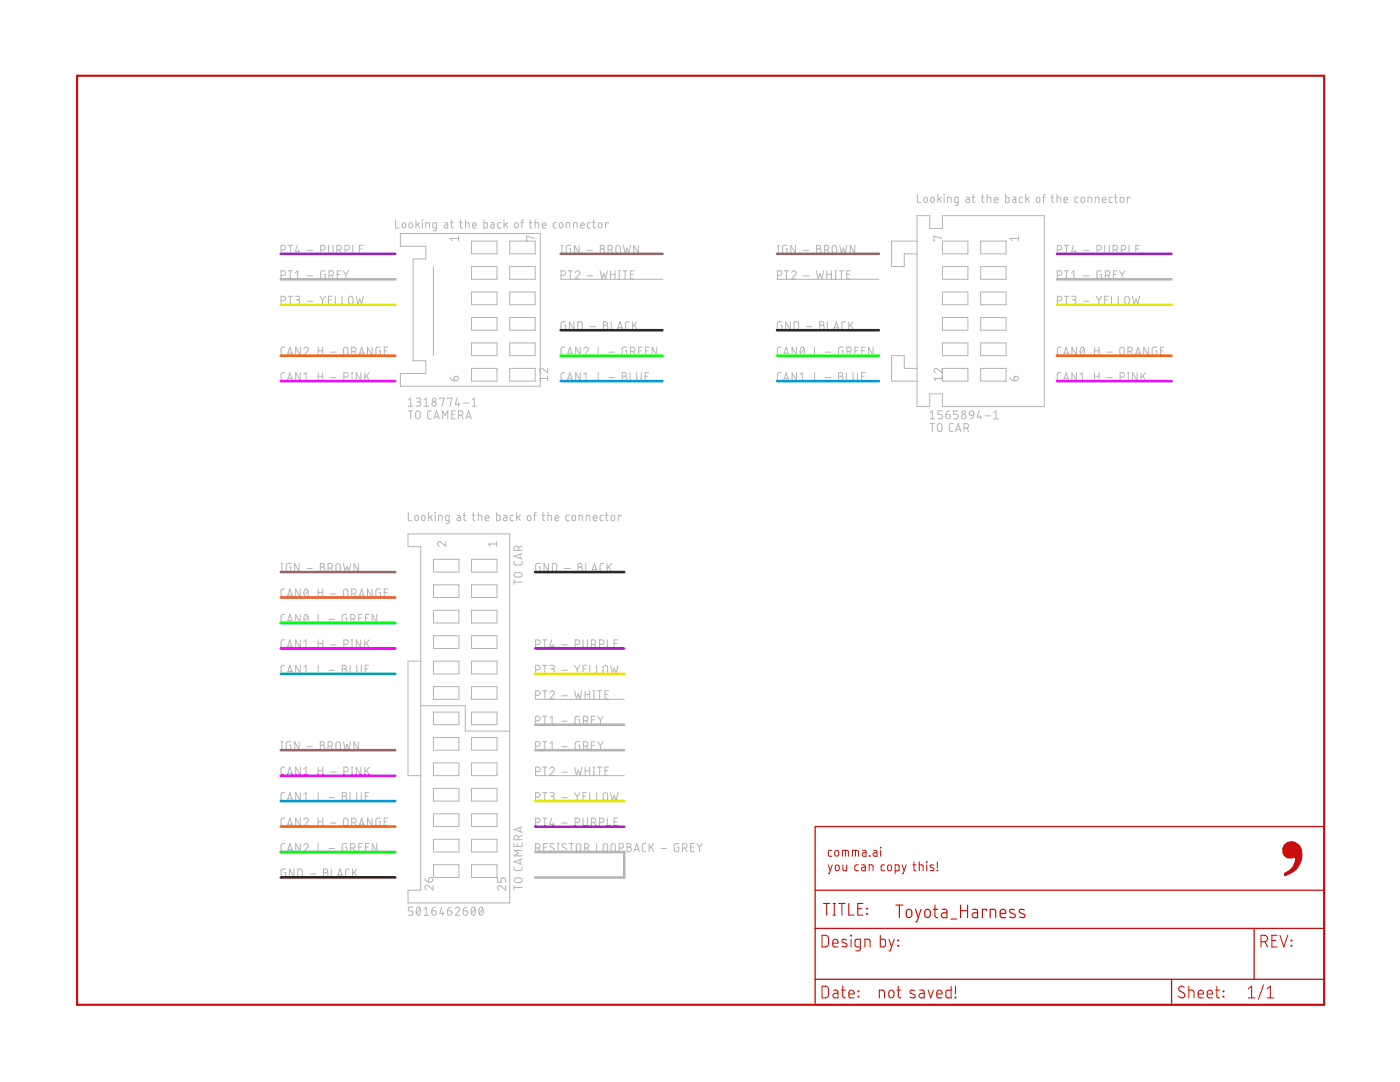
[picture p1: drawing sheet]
<svg xmlns="http://www.w3.org/2000/svg" width="279mm" height="216mm" viewBox="0 0 279 216" stroke-linecap="round" stroke-linejoin="round" font-family="sans-serif">
<g fill="none" stroke="#b4b4b4" stroke-width=".2">
<path d="M183.1 38.8v1.6h.7M184.5 39.5l.2-.2 .3 .2 .1 .6a.36 .36 0 0 1-.4 .3 .36 .36 0 0 1-.3-.3zM185.8 39.5l.3-.2 .2 .2 .1 .6a.36 .36 0 0 1-.3 .3 .36 .36 0 0 1-.4-.3zM187.2 38.8v1.6M187.5 39.7l.4 .7M187.9 39.3l-.7 .6M188.4 38.8l.1 .1zM188.4 39.3v1.1M192.8 39.3l.6 .1 .1 1-.7-.1v-.3l.1-.2h.6M194 39.3h.6M194.2 38.8v1.5l.4 .1M195.9 39.3h.5"/>
<path d="M196 38.8l.1 1.5 .3 .1M197 39.3l.7 .2v.9M197 38.8v1.6M198.4 39.9h.8a.38 .38 0 0 0-.3-.5 .38 .38 0 0 0-.5 .3l.1 .6 .7 .1M200.7 38.8v1.6h.6l.1-.9-.7-.2M202.1 39.3l.5 .1 .1 .2v.8h-.5l-.2-.2 .1-.3 .6-.1M204.1 39.3l-.5 .1-.2 .2 .1 .7 .6 .1M204.7 38.8v1.6M205 39.7l.4 .7M205.4 39.3l-.7 .6M206.9 39.5l.3-.2 .2 .2 .1 .6a.36 .36 0 0 1-.3 .3 .36 .36 0 0 1-.4-.3zM208.1 39.3h.5"/>
<path d="M208.6 38.8l-.3 .3v1.3M209.8 39.3h.5M210 38.8v1.5l.3 .1M210.9 39.3l.7 .2 .1 .9M210.9 38.8v1.6M212.3 39.9h.8a.38 .38 0 0 0-.3-.5 .38 .38 0 0 0-.5 .3l.1 .6 .7 .1M215.2 39.3l-.5 .1-.2 .2 .1 .7 .6 .1M215.8 39.5l.3-.2 .2 .2 .2 .6a.36 .36 0 0 1-.4 .3 .36 .36 0 0 1-.4-.3zM220 39.9h.7a.38 .38 0 0 0-.2-.5 .38 .38 0 0 0-.5 .3l.1 .6 .6 .1M222 39.3l-.5 .1-.1 .2v.7l.6 .1M222.4 39.3h.6M222.6 38.8v1.5l.4 .1"/>
<path d="M223.6 39.5l.3-.2 .3 .2 .1 .6a.36 .36 0 0 1-.4 .3 .36 .36 0 0 1-.4-.3zM225.5 39.5v-.2h-.5v1.1M56.1 49.9h.5a.46 .46 0 0 0 .4-.5 .46 .46 0 0 0-.4-.4h-.5v1.6M56.1 54.9h.5a.46 .46 0 0 0 .4-.4 .46 .46 0 0 0-.4-.5h-.5v1.7M57.5 49h.9M57.5 59.1h.9M57.5 54h.9M57.9 49v1.6M57.9 54v1.7M57.9 59.1v1.6M58.9 59.1h.6a.36 .36 0 0 1 .3 .4 .36 .36 0 0 1-.3 .3h-.4M58.9 54.4l.5-.4v1.7"/>
<path d="M58.9 55.7h.9M59.3 49l-.4 1.2h.9M59.4 59.8a.46 .46 0 0 1 .4 .5 .46 .46 0 0 1-.4 .4h-.5M59.6 49.9v.7M61.4 50h1M61.4 55h1M63.9 59.1l.5 .8M64 49.9h.5a.46 .46 0 0 0 .4-.5 .46 .46 0 0 0-.4-.4h-.5v1.6M64.4 59.9v.8M64.9 54l-.7 .1-.2 .2 .1 1.3 .8 .1v-.9h-.3M64.9 59.1l-.5 .8M65.6 49v1.1a.46 .46 0 0 0 .4 .5 .46 .46 0 0 0 .5-.5v-1.1"/>
<path d="M65.6 59.8h.5M65.7 54.9h.4a.46 .46 0 0 0 .5-.4 .46 .46 0 0 0-.5-.5h-.4v1.7M66.2 54.9l.4 .8M66.3 59.1h-.7v1.6h.7M66.9 59.1v1.6h.7M67.2 49.9h.5a.46 .46 0 0 0 .4-.5 .46 .46 0 0 0-.4-.4h-.5v1.6M67.3 54.8h.5M67.8 49.9l.3 .7M68 54h-.7v1.7h.7M68.3 59.1v1.6h.7M68.5 54l.5 .8M68.9 49.9h.4a.46 .46 0 0 0 .5-.5 .46 .46 0 0 0-.5-.4h-.4v1.6"/>
<path d="M69 54.8v.9M69.6 54l-.6 .8M69.7 59.2l.3-.1 .3 .1 .2 1.1a.44 .44 0 0 1-.5 .4 .44 .44 0 0 1-.4-.4zM70.4 49v1.6h.7M71.1 59.1l.3 1.6 .4-1.1 .4 1.1 .3-1.6M71.8 49.7h.5M72.5 49h-.7v1.6h.7M79 43.9v1.6h.7M79.9 46.6h27.9v30.5h-27.9v-2.6h5.1v-2.5h-2.6v-20.3h2.6v-2.6h-5.1zM80.3 44.5l.3-.1 .3 .1 .1 .6a.36 .36 0 0 1-.4 .4 .36 .36 0 0 1-.4-.4zM81.7 44.5l.3-.1 .2 .1 .1 .6a.36 .36 0 0 1-.3 .4 .36 .36 0 0 1-.4-.4zM83 43.9v1.6"/>
<path d="M83.3 44.7l.4 .8M83.7 44.4l-.7 .6M84.3 43.9v.1zM84.3 44.4v1.1M85 45.5v-1.1l.7 .2v.9M86.5 53.2v17.8M87.1 45.5h-.5l-.2-.2 .1-.8 .6-.1v1.5l-.6 .1M88.7 44.4h.5l.1 .3v.8h-.5l-.2-.2 .1-.3 .6-.1M89.9 44.4h.5M90.1 43.9v1.4l.3 .2M91.5 47.1v.9M91.5 47.6h-1.6l.3 .4"/>
<path d="M91.7 44.4h.6M91.9 43.9v1.4l.4 .2M92.9 44.4l.7 .2v.9M92.9 43.9v1.6M94.1 48.1h5.1v2.6h-5.1zM94.1 53.2h5.1v2.5h-5.1zM94.1 58.3h5.1v2.5h-5.1zM94.3 45h.7a.38 .38 0 0 0-.2-.6 .38 .38 0 0 0-.5 .4l.1 .6 .6 .1M96.6 43.9v1.6h.5l.2-.3v-.6l-.7-.2M98 44.4h.4l.2 .3v.8h-.5l-.2-.2 .1-.3 .6-.1M99.9 44.4h-.4l-.2 .3 .1 .7 .5 .1M100.6 43.9v1.6"/>
<path d="M100.9 44.7l.4 .8M101.3 44.4l-.7 .6M101.7 48.1h5.1v2.6h-5.1zM101.7 53.2h5.1v2.5h-5.1zM101.7 58.3h5.1v2.5h-5.1zM102.8 44.5l.3-.1 .2 .1 .1 .6a.36 .36 0 0 1-.3 .4 .36 .36 0 0 1-.4-.4zM103.9 44.4h.6M104.5 43.9h-.2l-.2 .3v1.3M105.6 44.4h.6M105.8 43.9v1.4l.4 .2M106.7 47.6l-1.6-.5v.9h.2M106.8 44.4l.7 .2v.9"/>
<path d="M106.8 43.9v1.6M108.2 45h.7a.38 .38 0 0 0-.2-.6 .38 .38 0 0 0-.5 .4l.1 .6 .6 .1M111 44.4h-.4l-.2 .3 .1 .7 .5 .1M111.7 44.5l.3-.1 .2 .1 .1 .6a.36 .36 0 0 1-.3 .4 .36 .36 0 0 1-.4-.4zM111.9 55.7h20.3M112 54.9h.4a.46 .46 0 0 0 .5-.4 .46 .46 0 0 0-.5-.5h-.4v1.7M112 49h.3M112 50.6h.3M112.2 49v1.6M113 45.5v-1.1l.7 .2v.9M113.3 54h1M113.8 54v1.7"/>
<path d="M113.9 49h-.7l-.2 .2v1l.2 .3 .7 .1v-.9h-.3M114.5 45.5v-1.1l.6 .2 .1 .9M114.8 54.4a.45 .45 0 0 1 .6-.4 .45 .45 0 0 1 .2 .8l-.8 .9h.9M115.6 49v1.6l-.9-1.6v1.6M115.9 45h.7a.38 .38 0 0 0-.3-.6 .38 .38 0 0 0-.4 .4l.1 .6 .6 .1M117.1 50h1.1M117.2 55h1.1M117.9 44.4l-.7 .2v.7l.2 .2h.5M118.3 44.4h.6M118.5 43.9v1.4l.4 .2M119.5 44.5l.3-.1 .2 .1 .1 .6a.36 .36 0 0 1-.3 .4 .36 .36 0 0 1-.4-.4zM119.8 54l.3 1.7 .4-1.1 .3 1.1 .4-1.7"/>
<path d="M119.8 49h.4a.36 .36 0 0 1 .4 .3 .36 .36 0 0 1-.4 .4 .46 .46 0 0 1 .5 .4 .46 .46 0 0 1-.5 .5h-.4zM119.8 49.7h.4M121.3 49.9h.5a.46 .46 0 0 0 .5-.5 .46 .46 0 0 0-.5-.4h-.5v1.6M121.4 44.6v-.2h-.6v1.1M121.9 54.8h.8M121.9 54v1.7M121.9 49.9l.4 .7M122.7 54v1.7M123 49.1l.4-.1 .3 .1 .1 1a.46 .46 0 0 1-.5 .5 .46 .46 0 0 1-.4-.5v-.7zM123.4 54h.4M123.4 55.7h.4M123.6 54v1.7"/>
<path d="M124.3 54h.9M124.4 49l.4 1.6 .3-1.1 .4 1.1 .3-1.6M124.8 54v1.7M125.8 54.8h.5M126.5 54h-.7v1.7h.7M127.4 49v1.6l-.9-1.6v1.6M155.1 55.7h20.3M155.2 54.9h.4a.46 .46 0 0 0 .4-.4 .46 .46 0 0 0-.4-.5h-.4v1.7M155.2 49h.3M155.2 50.6h.3M155.3 49v1.6M156.5 54h.9"/>
<path d="M157 54v1.7M157.1 49h-.7l-.2 .2 .1 1.3 .8 .1v-.9h-.3M158 54.4a.44 .44 0 0 1 .6-.4 .44 .44 0 0 1 .1 .8l-.7 .9h.9M158.7 49v1.6l-.9-1.6v1.6M160.3 50h1.1M160.4 55h1.1M162.9 54l.4 1.7 .4-1.1 .3 1.1 .4-1.7M163 49h.4a.36 .36 0 0 1 .4 .3 .36 .36 0 0 1-.4 .4 .46 .46 0 0 1 .5 .4 .46 .46 0 0 1-.5 .5h-.4zM163 49.7h.4M164.5 49.9h.5a.46 .46 0 0 0 .4-.5 .46 .46 0 0 0-.4-.4h-.5v1.6M165 54.8h.9M165 54v1.7"/>
<path d="M165.1 49.9l.3 .7M165.9 54v1.7M166.2 49.1l.3-.1 .3 .1a1.33 1.33 0 0 1 .1 1.2l-.4 .3-.4-.3v-.9zM166.6 54h.4M166.6 55.7h.4M166.8 54v1.7M167.5 54h.9M167.6 49l.3 1.6 .4-1.1 .4 1.1 .3-1.6M167.9 54v1.7M169 54.8h.5M169.7 54h-.7v1.7h.7M170.6 49v1.6l-.9-1.6v1.6"/>
<path d="M183 48.1h-5.1v5.1h2.6v-2.5h2.5M183 43h2.5v2.6h2.6v-2.6h20.3v38.1h-20.3v-2.5h-2.6v2.5h-2.5zM188 47.6l-1.6-.5v.9h.2M188.1 48.1h5.1v2.6h-5.1zM188.1 53.2h5.1v2.5h-5.1zM188.1 58.3h5.1v2.5h-5.1zM189.1 40.4v-1.1l.7 .2v.9M191.2 40.4h-.5l-.2-.1 .1-.9 .6-.1v1.5l-.6 .2M195.7 48.1h5.1v2.6h-5.1zM195.7 53.2h5.1v2.5h-5.1zM195.7 58.3h5.1v2.5h-5.1zM203.2 47.6h-1.6l.4 .4"/>
<path d="M203.2 47.1v.9M211 49.9h.5a.46 .46 0 0 0 .4-.5 .46 .46 0 0 0-.4-.4h-.5v1.6M211 54.9h.5a.46 .46 0 0 0 .4-.4 .46 .46 0 0 0-.4-.5h-.5v1.7M212.4 49h.9M212.4 59.1h.9M212.4 54h.9M212.9 49v1.6M212.9 54v1.7M212.9 59.1v1.6M213.9 59.1h.5a.36 .36 0 0 1 .4 .4 .36 .36 0 0 1-.4 .3h-.4M213.9 55.7h.9M213.9 54.4l.4-.4v1.7"/>
<path d="M214.2 49l-.3 1.2h.9M214.3 59.8a.46 .46 0 0 1 .5 .5 .46 .46 0 0 1-.5 .4h-.4M214.5 49.9v.7M216.3 50h1.1M216.3 55h1.1M217.1 40.4v-1.1l.7 .2 .1 .9M218.6 40.4v-1.1l.7 .2v.9M218.8 59.1l.5 .8M218.9 49.9h.5a.46 .46 0 0 0 .4-.5 .46 .46 0 0 0-.4-.4h-.5v1.6M219.3 59.9v.8M219.8 54l-.7 .1-.2 .2 .1 1.3 .8 .1v-.9h-.3M219.9 59.1l-.6 .8"/>
<path d="M220.5 49v1.1a.46 .46 0 0 0 .4 .5 .46 .46 0 0 0 .5-.5v-1.1M220.5 59.8h.5M220.6 54.9h.4a.46 .46 0 0 0 .5-.4 .46 .46 0 0 0-.5-.5h-.4v1.7M221.1 54.9l.4 .8M221.2 59.1h-.7v1.6h.7M221.8 59.1v1.6h.8M222.1 49.9h.5a.46 .46 0 0 0 .5-.5 .46 .46 0 0 0-.5-.4h-.5v1.6M222.2 54.8h.5M222.7 49.9l.4 .7M222.9 54h-.7v1.7h.7M223.2 59.1v1.6h.7M223.4 54l.5 .8"/>
<path d="M223.8 49.9h.4a.46 .46 0 0 0 .5-.5 .46 .46 0 0 0-.5-.4h-.4v1.6M223.9 54.8v.9M224.5 54l-.6 .8M224.6 59.2l.3-.1 .4 .1 .1 1.1a.44 .44 0 0 1-.5 .4 .44 .44 0 0 1-.4-.4zM225.3 49v1.6h.7M226 59.1l.4 1.6 .3-1.1 .4 1.1 .3-1.6M226.7 49.7h.5M227.4 49h-.7v1.6h.7M56.1 60h.5a.44 .44 0 0 0 .4-.4 .44 .44 0 0 0-.4-.5h-.5v1.6M56.8 69.3h-.5l-.2 .3 .1 1.2 .6 .1M56.8 74.4h-.5l-.2 .3v1.1l.2 .1 .5 .1M57.3 70.9l.5-1.6 .6 1.6"/>
<path d="M57.3 76l.5-1.6 .6 1.6M57.4 70.5h.9M57.4 75.6h.9M59.9 69.3v1.6l-.9-1.6v1.6M59.9 74.4v1.6l-.9-1.6v1.6M60.6 69.6a.44 .44 0 0 1 .7-.3 .44 .44 0 0 1 .1 .7l-.8 .9h.9M60.6 76h.9M60.6 74.7l.5-.3v1.6M61.4 60.1h1M62.1 71.1h.8M62.1 76.2h.8M63.5 69.3v1.6"/>
<path d="M63.5 74.4v1.6M63.5 70h.9M63.5 75.1h.9M64.4 69.3v1.6M64.4 74.4v1.6M66 70.3h1.1M66 75.4h1.1M68.6 75.2h.5a.44 .44 0 0 0 .4-.4 .44 .44 0 0 0-.4-.4h-.5v1.6M68.7 69.4l.3-.1 .3 .1 .1 1a.44 .44 0 0 1-.4 .5 .44 .44 0 0 1-.4-.5zM70.1 76h.3M70.1 74.4h.3M70.2 70.2h.4a.44 .44 0 0 0 .5-.5 .44 .44 0 0 0-.5-.4h-.4v1.6"/>
<path d="M70.3 74.4v1.6M70.7 70.2l.4 .7M71.6 70.9l.6-1.6 .5 1.6M71.8 70.5h.8M72 74.4v1.6l-.9-1.6v1.6M72.8 74.4v1.6M73.2 75l.5 1M73.7 74.4l-.9 1M74.3 69.3v1.6l-1-1.6v1.6M75.9 69.3h-.7l-.2 .2 .1 1.3 .8 .1v-.9h-.3M76.7 70h.5M77.4 69.3h-.7v1.6h.7"/>
<path d="M81.5 79.8l.5-.4v1.6M83.1 79.4h.5a.36 .36 0 0 1 .4 .4 .36 .36 0 0 1-.4 .4h-.4M84.6 79.8l.5-.4v1.6M87.8 79.6v-.2h.8l-.4 1.6M89.3 79.6v-.2h.9l-.4 1.6M89.9 75.2l.3 .6 .4 .2M90.7 75.2a.46 .46 0 0 1 .7 .1 .46 .46 0 0 1-.3 .7h-.5zM91.2 79.4l-.3 1.3h.9M94.1 63.4h5.1v2.5h-5.1zM94.1 68.4h5.1v2.6h-5.1zM94.1 73.5h5.1v2.6h-5.1zM94.2 79.8l.5-.4v1.6"/>
<path d="M101.7 63.4h5.1v2.5h-5.1zM101.7 68.4h5.1v2.6h-5.1zM101.7 73.5h5.1v2.6h-5.1zM109.3 73.5v.9l-.9-.8a.45 .45 0 0 0-.7 .2 .45 .45 0 0 0 .3 .6M109.3 75.5h-1.6l.3 .5M109.3 75.1v.9M112.7 69.3h-.5l-.2 .3v1.1l.2 .2h.5M112.7 74.4h-.5l-.2 .3v1.1l.2 .1 .5 .1M112.9 64.2h-.7l-.2 .2 .1 1.3 .8 .1v-.9h-.3M113.2 70.9l.5-1.6 .6 1.6M113.2 76l.5-1.6 .6 1.6M113.3 70.5h.8"/>
<path d="M113.3 75.6h.8M114.5 64.2v1.6l-.9-1.6v1.6M115.3 64.2h.6l.3 .3v1l-.3 .3h-.6zM115.8 69.3v1.6l-.9-1.6v1.6M115.8 74.4v1.6l-.9-1.6v1.6M116.5 69.6a.45 .45 0 0 1 .6-.3 .45 .45 0 0 1 .2 .7l-.8 .9h.9M116.5 76h.9M116.5 74.7l.5-.3v1.6M117.8 65.2h1.1M118 71.1h.7M118 76.2h.7M119.4 69.3v1.6h.7"/>
<path d="M119.4 74.4v1.6h.7M120.4 64.2h.5a.36 .36 0 0 1 .3 .4 .36 .36 0 0 1-.3 .3 .46 .46 0 0 1 .4 .5 .46 .46 0 0 1-.4 .4h-.5zM120.4 64.9h.5M121.5 70.3h1.1M121.5 75.4h1.1M122 64.2v1.6h.7M123.2 65.8l.5-1.6 .6 1.6M123.3 65.4h.8M124.2 74.4h.4a.36 .36 0 0 1 .4 .3 .36 .36 0 0 1-.4 .4 .44 .44 0 0 1 .5 .4 .44 .44 0 0 1-.5 .5h-.4zM124.2 75.1h.4M125.1 69.3h-.7l-.2 .2 .1 1.3 .8 .1v-.9h-.3M125.6 64.2h-.5l-.3 .4 .1 1 .2 .2h.5"/>
<path d="M125.7 74.4v1.6h.7M125.8 70.2h.5a.44 .44 0 0 0 .4-.5 .44 .44 0 0 0-.4-.4h-.5v1.6M126.2 64.2v1.6M126.4 70.2l.3 .7M126.6 64.8l.5 1M127.1 74.4v1.1a.46 .46 0 0 0 .4 .5 .46 .46 0 0 0 .5-.5v-1.1M127.1 64.2l-.9 1M127.4 70h.6M128.2 69.3h-.8v1.6h.8M128.8 75.1h.5M128.8 70h.5M129.5 74.4h-.7v1.6h.7"/>
<path d="M129.5 69.3h-.7v1.6h.7M131.1 69.3v1.6l-.9-1.6v1.6M155.9 69.3h-.5l-.2 .3v1.1l.2 .2h.5M155.9 74.4h-.5l-.2 .3v1.1l.2 .1 .5 .1M156 64.2h-.6l-.2 .2v1l.2 .4h.6v-.9h-.2M156.4 70.9l.5-1.6 .5 1.6M156.4 76l.5-1.6 .5 1.6M156.5 70.5h.8M156.5 75.6h.8M157.7 64.2v1.6l-.9-1.6v1.6M158.5 64.2h.6l.2 .3 .1 .9-.3 .4h-.6zM159 69.3v1.6l-.9-1.6v1.6"/>
<path d="M159 74.4v1.6l-.9-1.6v1.6M159.7 76h.9M159.7 74.7l.4-.3v1.6M159.9 69.4l.2-.1a.95 .95 0 0 1 0 1.6 1.06 1.06 0 0 1-.2-1.5zM160.5 69.6l-.7 .9M161 65.2h1M161.2 71.1h.7M161.2 76.2h.7M162.6 69.3v1.6h.7M162.6 74.4v1.6h.7M163.6 64.2h.5a.36 .36 0 0 1 .3 .4 .36 .36 0 0 1-.3 .3 .46 .46 0 0 1 .4 .5 .46 .46 0 0 1-.4 .4h-.5zM163.6 64.9h.5"/>
<path d="M164.7 70.3h1.1M164.7 75.4h1.1M165.1 64.2v1.6h.8M166.4 65.8l.5-1.6 .5 1.6M166.5 65.4h.8M167.4 74.4h.4a.36 .36 0 0 1 .4 .3 .36 .36 0 0 1-.4 .4 .44 .44 0 0 1 .5 .4 .44 .44 0 0 1-.5 .5h-.4zM167.4 75.1h.4M168.2 69.3h-.6l-.2 .2-.1 1 .3 .4h.6v-.9h-.2M168.7 64.2h-.5l-.2 .4 .1 1.1 .6 .1M168.9 74.4v1.6h.7M169 70.2h.5a.44 .44 0 0 0 .4-.5 .44 .44 0 0 0-.4-.4h-.5v1.6M169.4 64.2v1.6"/>
<path d="M169.6 70.2l.3 .7M169.8 64.8l.5 1M170.3 74.4v1.1a.44 .44 0 0 0 .4 .5 .44 .44 0 0 0 .5-.5v-1.1M170.3 64.2l-.9 1M170.6 70h.6M171.3 69.3h-.7v1.6h.7M171.9 75.1h.6M172 70h.5M172.7 74.4h-.8v1.6h.8M172.7 69.3h-.7v1.6h.7M174.2 69.3v1.6l-.9-1.6v1.6M183 73.5h-2.5v-2.5h-2.6v5.1h5.1"/>
<path d="M188 73.5v.9l-.9-.8a.45 .45 0 0 0-.7 .2 .45 .45 0 0 0 .4 .6M188 75.5h-1.6l.4 .5M188 75.1v.9M188.1 63.4h5.1v2.5h-5.1zM188.1 68.4h5.1v2.6h-5.1zM188.1 73.5h5.1v2.6h-5.1zM195.7 63.4h5.1v2.5h-5.1zM195.7 68.4h5.1v2.6h-5.1zM195.7 73.5h5.1v2.6h-5.1zM201.6 75.2l.1 .3a.68 .68 0 0 0 .7 .5M202.5 75.2a.46 .46 0 0 1 .7 .1 .46 .46 0 0 1-.4 .7h-.4zM211 60h.5a.44 .44 0 0 0 .4-.4 .44 .44 0 0 0-.4-.5h-.5v1.6"/>
<path d="M211.7 69.3h-.5l-.2 .3 .1 1.2 .6 .1M211.7 74.4h-.5l-.2 .3 .1 1.1 .1 .1 .5 .1M212.2 70.9l.6-1.6 .5 1.6M212.2 76l.6-1.6 .5 1.6M212.4 70.5h.8M212.4 75.6h.8M214.8 69.3v1.6l-.9-1.6v1.6M214.8 74.4v1.6l-.9-1.6v1.6M215.6 76h.9M215.6 74.7l.4-.3v1.6M215.8 69.4l.2-.1a.97 .97 0 0 1 0 1.6 1.03 1.03 0 0 1-.2-1.5zM216.3 60.1h1.1"/>
<path d="M216.4 69.6l-.8 .9M217 71.1h.8M217 76.2h.8M218.4 70h.9M218.4 75.1h.9M218.4 69.3v1.6M218.4 74.4v1.6M219.3 69.3v1.6M219.3 74.4v1.6M220.9 70.3h1.1M220.9 75.4h1.1M223.5 75.2h.5a.44 .44 0 0 0 .5-.4 .44 .44 0 0 0-.5-.4h-.5v1.6"/>
<path d="M223.6 69.4l.3-.1 .3 .1 .2 1a.44 .44 0 0 1-.5 .5 .44 .44 0 0 1-.4-.5zM225 76h.4M225 74.4h.4M225.1 70.2h.5a.44 .44 0 0 0 .4-.5 .44 .44 0 0 0-.4-.4h-.5v1.6M225.2 74.4v1.6M225.6 70.2l.4 .7M226.6 70.9l.5-1.6 .5 1.6M226.7 70.5h.8M226.9 74.4v1.6l-.9-1.6v1.6M227.7 74.4v1.6M228.1 75l.5 1M228.6 74.4l-.9 1"/>
<path d="M229.2 69.3v1.6l-.9-1.6v1.6M230.8 69.3h-.6l-.2 .2v1.3l.8 .1v-.9h-.2M231.6 70h.5M232.3 69.3h-.7v1.6h.7M81.5 81h.9M81.5 82h.9M82 82v1.6M83.1 82.1l.3-.1 .3 .1 .2 1a.46 .46 0 0 1-.5 .5 .46 .46 0 0 1-.4-.5zM83.5 80.2a.44 .44 0 0 1 .5 .4 .44 .44 0 0 1-.5 .4h-.4M84.6 81h.9M86.1 82h-.5l-.3 .3 .1 1.1 .2 .2h.5M86.6 83.6l.5-1.6 .6 1.6"/>
<path d="M86.7 83.2h.8M88.3 83.6v-1.6l.5 .9 .6-.9v1.6M90.1 82.7h.6M90.9 82h-.8v1.6h.8M91.5 82.9h.5a.44 .44 0 0 0 .4-.5 .44 .44 0 0 0-.4-.4h-.5v1.6M91.5 80.3v.7M92.1 82.9l.3 .7M92.5 80.4h1M93 83.6l.5-1.6 .6 1.6M93.1 83.2h.8M94.2 81h.9M185.6 82.3l.5-.3v1.6"/>
<path d="M185.6 83.6h.9M185.6 84.5h.9M186.1 84.5v1.6M187.2 84.6l.3-.1 .4 .1 .1 1.1a.46 .46 0 0 1-.5 .4 .46 .46 0 0 1-.4-.4v-.7zM188.1 82h-.9v.7h.5a.45 .45 0 0 1 .4 .4 .45 .45 0 0 1-.4 .5h-.5M188.7 82.7h.6a.45 .45 0 0 1 .3 .5 .45 .45 0 0 1-.4 .4 .45 .45 0 0 1-.5-.5zM189.5 82l-.5 .1-.3 .6M190.2 84.5h-.5l-.2 .4v1l.2 .2h.5M190.7 86.1l.5-1.6 .6 1.6M190.8 85.7h.8M191.2 82h-.9v.7h.6a.45 .45 0 0 1 .3 .4 .45 .45 0 0 1-.3 .5h-.6M192.4 85.4h.4a.44 .44 0 0 0 .5-.4 .44 .44 0 0 0-.5-.5h-.4v1.6"/>
<path d="M193 85.4l.3 .7M193.6 82.1l.3-.1 .3 .1 .1 .8-.8-.1-.1-.4zM194.3 82.9l-.3 .6-.4 .1M195.4 82l-.4 1.2h.9M195.6 82.9v.7M196.6 83h1.1M198.3 83.6h.9M198.3 82.3l.5-.3v1.6M56.1 114.1h.4M56.1 112.4h.4M56.3 112.4v1.7M56.8 117.5l-.5 .1-.2 .3v1l.2 .2h.5"/>
<path d="M57.3 119.1l.5-1.6 .6 1.6M57.4 118.7h.9M58 112.4h-.5l-.4 .3v1.2l.3 .1 .6 .1v-.9h-.2M59.7 112.4v1.7l-.9-1.7v1.7M59.9 117.5v1.6l-.9-1.6v1.6M60.8 117.6l.3-.1a.97 .97 0 0 1 0 1.6 1.02 1.02 0 0 1-.3-1.5zM61.3 113.4h1M61.4 117.9l-.7 .9M62.1 119.3h.8M63.5 117.5v1.6M63.5 118.2h.9M63.9 112.4h.5a.36 .36 0 0 1 .3 .4 .36 .36 0 0 1-.3 .4 .46 .46 0 0 1 .4 .4 .46 .46 0 0 1-.4 .5h-.5z"/>
<path d="M63.9 113.2h.5M64.4 117.5v1.6M65.5 113.3h.4a.46 .46 0 0 0 .5-.4 .46 .46 0 0 0-.5-.5h-.4v1.7M66 118.5h1.1M66 113.3l.4 .8M67.2 112.6l.3-.2 .3 .2 .1 1a.44 .44 0 0 1-.4 .5 .44 .44 0 0 1-.5-.5zM68.5 112.4l.4 1.7 .4-1.1 .3 1.1 .4-1.7M68.7 117.7l.3-.2 .4 .3v.9a.44 .44 0 0 1-.4 .4 .44 .44 0 0 1-.4-.4zM70.2 118.4h.4a.46 .46 0 0 0 .5-.4 .46 .46 0 0 0-.5-.5h-.4v1.6M70.7 118.4l.4 .7M71.5 112.4v1.7l-.9-1.7v1.7M71.6 119.1l.6-1.6 .5 1.6"/>
<path d="M71.8 118.7h.8M74.3 117.5v1.6l-1-1.6v1.6M75.9 117.5h-.5l-.4 .3v1.1l.2 .2h.7v-.9h-.3M76.7 118.2h.5M77.4 117.5h-.7v1.6h.7M81.4 106.5h20.3v73.7h-20.3v-2.6h2.6v-68.5h-2.6zM81.5 102.3v1.6h.7M82.9 102.9l.2-.1 .3 .1 .1 .6a.36 .36 0 0 1-.4 .4 .36 .36 0 0 1-.3-.4zM84.2 102.9l.3-.1 .3 .1 .1 .6a.36 .36 0 0 1-.4 .4 .36 .36 0 0 1-.4-.4zM85.6 102.3v1.6M85.9 103.1l.4 .8M86.3 102.8l-.7 .6"/>
<path d="M86.5 111.6h5.1v2.6h-5.1zM86.5 116.7h5.1v2.5h-5.1zM86.8 102.3l.1 .1zM86.8 102.8v1.1M87.5 103.9v-1.1l.7 .2v.9M89 108.1v.9l-.9-.8a.44 .44 0 0 0-.7 .2 .44 .44 0 0 0 .3 .6M89.6 103.9h-.5l-.2-.2v-.6l.2-.3h.5v1.4l-.1 .2-.5 .1M91.2 102.8h.5l.2 .3v.8h-.6l-.1-.2v-.3l.7-.1M92.5 102.8h.5M92.6 102.3v1.4l.4 .2M94.1 111.6h5.1v2.6h-5.1zM94.1 116.7h5.1v2.5h-5.1z"/>
<path d="M94.3 102.8h.5M94.4 102.3l.1 1.4 .3 .2M95.4 102.8l.7 .2 .1 .9M95.4 102.3v1.6M96.8 103.4h.8a.39 .39 0 0 0-.3-.6 .39 .39 0 0 0-.5 .4l.1 .6 .7 .1M99.1 102.3v1.6h.6l.1-.3v-.6l-.1-.2h-.6M99.1 108.5h-1.6l.4 .5M99.1 108.1v.9M100.5 102.8h.5l.2 .3v.8h-.6l-.2-.2 .1-.3 .7-.1M102.5 102.8h-.5l-.1 .3v.7l.6 .1M102.6 112v.5l.3 .3 1.1-.1 .2-.2v-.5M102.6 116.2h1.6"/>
<path d="M102.6 115.7v.9M102.7 114.4l1.1-.1a.44 .44 0 0 1 .4 .4 .44 .44 0 0 1-.4 .4l-1.1-.1-.1-.3zM103.1 102.3v1.6M103.4 103.1l.4 .8M103.5 109.8v-.4a.46 .46 0 0 0-.5-.5 .46 .46 0 0 0-.4 .5v.4h1.6M103.8 110.6v.8M103.8 102.8l-.7 .6M104.2 110.5l-1.6 .5 1.6 .5M104.2 108.9l-.7 .4M105.3 102.9l.3-.1 .3 .1 .1 .6a.36 .36 0 0 1-.4 .4 .36 .36 0 0 1-.4-.4zM106.5 102.8h.5M107 102.3h-.2l-.1 .3v1.3"/>
<path d="M107.8 112.4h-.5l-.4 .3v1.2l.2 .1 .7 .1v-.9h-.3M108.2 102.8h.5M108.4 102.3v1.4l.3 .2M109.3 102.8l.7 .2 .1 .9M109.3 102.3v1.6M109.5 112.4v1.7l-.9-1.7v1.7M110.2 112.4l.6 .1 .3 .2v1.1l-.3 .2-.6 .1zM110.8 103.4h.7a.38 .38 0 0 0-.3-.6 .38 .38 0 0 0-.4 .4v.6l.7 .1M112.7 113.4h1.1M113.6 102.8h-.5l-.2 .3 .1 .7 .6 .1M114.3 102.9l.2-.1 .3 .1 .1 .6a.36 .36 0 0 1-.4 .4 .36 .36 0 0 1-.3-.4zM115.4 112.4h.4a.36 .36 0 0 1 .4 .4 .36 .36 0 0 1-.4 .4 .46 .46 0 0 1 .4 .4 .46 .46 0 0 1-.4 .5h-.4z"/>
<path d="M115.4 113.2h.4M115.5 103.9v-1.1l.7 .2 .1 .9M116.9 112.4v1.7h.7M117 103.9v-1.1l.7 .2v.9M118.1 114.1l.5-1.7 .6 1.7M118.2 113.7h.9M118.4 103.4h.7a.39 .39 0 0 0-.2-.6 .39 .39 0 0 0-.5 .4l.1 .6 .6 .1M120.4 102.8h-.5l-.1 .3v.7l.6 .1M120.5 112.4l-.5 .1-.2 .3v1.1l.2 .1 .5 .1M120.8 102.8h.6M121 102.3v1.4l.4 .2M121.1 112.4v1.7"/>
<path d="M121.5 113.1l.5 1M122 112.4l-.9 1M122.1 102.9l.2-.1 .3 .1 .1 .6a.36 .36 0 0 1-.4 .4 .36 .36 0 0 1-.3-.4zM123.9 103v-.2h-.5v1.1M56.8 132.8h-.5l-.2 .3 .1 1.2 .6 .1M56.8 122.6l-.6 .1-.1 .3v1l.2 .2h.5M56.8 127.7l-.6 .1-.1 .2 .1 1.2 .6 .1M57.3 134.4l.5-1.6 .6 1.6M57.3 124.2l.5-1.6 .6 1.6M57.3 129.3l.5-1.6 .6 1.6M57.4 128.9h.9M57.4 134h.9"/>
<path d="M57.4 123.8h.9M59.9 122.6v1.6l-.9-1.6v1.6M59.9 127.7v1.6l-.9-1.6v1.6M59.9 132.8v1.6l-.9-1.6v1.6M60.6 128l.5-.3v1.6M60.6 133.1l.5-.3v1.6M60.6 129.3h.9M60.6 134.4h.9M60.8 122.7l.3-.1a.97 .97 0 0 1 0 1.6 1.02 1.02 0 0 1-.3-1.5zM61.4 123l-.7 .9M62.1 134.6h.8M62.1 124.4h.8"/>
<path d="M62.1 129.5h.8M63.5 122.6v1.6h.7M63.5 127.7v1.6M63.5 132.8v1.6h.7M63.5 128.4h.9M64.4 127.7v1.6M65.7 133.8h1M65.7 123.6h1M66 128.7h1.1M68.3 132.8h.5a.36 .36 0 0 1 .3 .3 .36 .36 0 0 1-.3 .4 .46 .46 0 0 1 .4 .4 .46 .46 0 0 1-.4 .5h-.5zM68.3 133.5h.5M68.6 128.6h.5a.46 .46 0 0 0 .4-.5 .46 .46 0 0 0-.4-.4h-.5v1.6"/>
<path d="M69.2 122.6h-.5l-.4 .2v1.1l.2 .3h.7v-.9h-.3M69.8 132.8v1.6h.8M70 123.5h.4a.46 .46 0 0 0 .5-.4 .46 .46 0 0 0-.5-.5h-.4v1.6M70.1 127.7h.3M70.1 129.3h.3M70.3 127.7v1.6M70.5 123.5l.4 .7M71.2 132.8v1.1a.46 .46 0 0 0 .5 .5 .46 .46 0 0 0 .4-.5v-1.1M71.6 123.3h.5M72 127.7v1.6l-.9-1.6v1.6M72.3 122.6h-.7v1.6h.7M72.8 127.7v1.6"/>
<path d="M72.9 133.5h.5M72.9 123.3h.6M73.2 128.3l.5 1M73.6 132.8h-.7v1.6h.7M73.7 122.6h-.8v1.6h.8M73.7 127.7l-.9 1M75.2 122.6v1.6l-.9-1.6v1.6M84 131.9h-2.6v22.9h2.6M86.5 121.8h5.1v2.5h-5.1zM86.5 126.9h5.1v2.5h-5.1zM86.5 131.9h5.1v2.6h-5.1zM86.5 137h5.1v2.6h-5.1z"/>
<path d="M94.1 121.8h5.1v2.5h-5.1zM94.1 126.9h5.1v2.5h-5.1zM94.1 131.9h5.1v2.6h-5.1zM94.1 137h5.1v2.6h-5.1zM106.8 139.6h17.8M106.9 128.6h.4a.46 .46 0 0 0 .5-.5 .46 .46 0 0 0-.5-.4h-.4v1.6M106.9 133.7h.4a.46 .46 0 0 0 .5-.5 .46 .46 0 0 0-.5-.4h-.4v1.6M106.9 138.7h.4a.46 .46 0 0 0 .5-.4 .46 .46 0 0 0-.5-.5h-.4v1.7M108.3 127.7h.9M108.3 132.8h.9M108.3 137.8h.9M108.7 127.7v1.6"/>
<path d="M108.7 132.8v1.6M108.7 137.8v1.7M109.7 132.8h.6a.36 .36 0 0 1 .3 .3 .36 .36 0 0 1-.3 .4h-.4M109.7 138.2a.45 .45 0 0 1 .7-.3 .45 .45 0 0 1 .1 .7l-.8 .9h.9M110.1 127.7l-.4 1.2h.9M110.2 133.5a.46 .46 0 0 1 .4 .4 .46 .46 0 0 1-.4 .5h-.5M110.4 128.6v.7M112.1 128.7h1.1M112.1 133.8h1.1M112.1 138.8h1.1M114.6 132.8l.6 .7M114.7 137.8l.3 1.7 .4-1.1 .4 1.1 .3-1.7"/>
<path d="M114.8 128.6h.5a.46 .46 0 0 0 .4-.5 .46 .46 0 0 0-.4-.4h-.5v1.6M115.2 133.5v.9M115.7 132.8l-.5 .7M116.4 127.7v1.2a.46 .46 0 0 0 .4 .4 .46 .46 0 0 0 .5-.4v-1.2M116.4 133.5h.5M116.8 137.8v1.7M116.8 138.6h.9M117.1 132.8h-.7v1.6h.7M117.7 137.8v1.7M117.7 132.8v1.6h.7M118 128.6h.5a.46 .46 0 0 0 .4-.5 .46 .46 0 0 0-.4-.4h-.5v1.6M118.3 137.8h.4"/>
<path d="M118.3 139.5h.4M118.5 137.8v1.7M118.6 128.6l.3 .7M119.1 132.8v1.6h.7M119.2 137.8h.9M119.7 128.6h.4a.46 .46 0 0 0 .5-.5 .46 .46 0 0 0-.5-.4h-.4v1.6M119.7 137.8v1.7M120.5 132.9l.3-.1 .3 .1 .2 1a.46 .46 0 0 1-.5 .5 .46 .46 0 0 1-.4-.5zM120.7 138.6h.6M121.2 127.7v1.6h.7M121.5 137.8h-.8v1.7h.8M121.9 132.8l.3 1.6 .4-1.1 .4 1.1 .3-1.6"/>
<path d="M122.6 128.4h.5M123.3 127.7h-.7v1.6h.7M56.1 149.6h.4M56.1 148h.4M56.3 148v1.6M56.8 158.2h-.5l-.2 .3 .1 1.2 .6 .1M56.8 153.1h-.5l-.2 .3 .1 1.2 .6 .1M57.3 159.8l.5-1.6 .6 1.6M57.3 154.7l.5-1.6 .6 1.6M57.4 159.4h.9M57.4 154.3h.9M58 148h-.6l-.3 .2v1.1l.3 .3h.6v-.9h-.2"/>
<path d="M59.7 148v1.6l-.9-1.6v1.6M59.9 153.1v1.6l-.9-1.6v1.6M59.9 158.2v1.6l-.9-1.6v1.6M60.6 153.4l.5-.3v1.6M60.6 158.5l.5-.3v1.6M60.6 159.8h.9M60.6 154.7h.9M61.3 149h1M62.1 160h.8M62.1 154.9h.8M63.5 153.1v1.6M63.5 158.2v1.6h.7"/>
<path d="M63.5 153.8h.9M63.9 148h.5a.36 .36 0 0 1 .3 .4 .36 .36 0 0 1-.3 .3 .46 .46 0 0 1 .4 .5 .46 .46 0 0 1-.4 .4h-.5zM63.9 148.7h.5M64.4 153.1v1.6M65.5 148.9h.4a.46 .46 0 0 0 .5-.4 .46 .46 0 0 0-.5-.5h-.4v1.6M65.7 159.2h1M66 154.1h1.1M66 148.9l.4 .7M67.2 148.1l.3-.1 .3 .1 .1 1.1a.44 .44 0 0 1-.4 .4 .44 .44 0 0 1-.5-.4zM68.3 158.2h.5a.36 .36 0 0 1 .3 .3 .36 .36 0 0 1-.3 .4 .46 .46 0 0 1 .4 .4 .46 .46 0 0 1-.4 .5h-.5zM68.3 158.9h.5M68.5 148l.4 1.6 .4-1.1 .3 1.1 .4-1.6"/>
<path d="M68.6 154h.5a.46 .46 0 0 0 .4-.5 .46 .46 0 0 0-.4-.4h-.5v1.6M69.8 158.2v1.6h.8M70.1 154.7h.3M70.1 153.1h.3M70.3 153.1v1.6M71.2 158.2v1.1a.46 .46 0 0 0 .5 .5 .46 .46 0 0 0 .4-.5v-1.1M71.5 148v1.6l-.9-1.6v1.6M72 153.1v1.6l-.9-1.6v1.6M72.8 153.1v1.6M72.9 158.9h.5M73.2 153.7l.5 1M73.6 158.2h-.7v1.6h.7"/>
<path d="M73.7 153.1l-.9 1M84 140.8h8.9v5.1h8.8M86.5 142.1h5.1v2.5h-5.1zM86.5 147.2h5.1v2.5h-5.1zM86.5 152.2h5.1v2.6h-5.1zM86.5 157.3h5.1v2.6h-5.1zM94.1 142.1h5.1v2.5h-5.1zM94.1 147.2h5.1v2.5h-5.1zM94.1 152.2h5.1v2.6h-5.1zM94.1 157.3h5.1v2.6h-5.1zM106.8 154.8h17.8M106.9 159.1h.4a.46 .46 0 0 0 .5-.5 .46 .46 0 0 0-.5-.4h-.4v1.6"/>
<path d="M106.9 143.8h.4a.46 .46 0 0 0 .5-.4 .46 .46 0 0 0-.5-.5h-.4v1.6M106.9 148.9h.4a.46 .46 0 0 0 .5-.4 .46 .46 0 0 0-.5-.5h-.4v1.6M106.9 154h.4a.46 .46 0 0 0 .5-.5 .46 .46 0 0 0-.5-.4h-.4v1.6M108.3 158.2h.9M108.3 148h.9M108.3 153.1h.9M108.3 142.9h.9M108.7 142.9v1.6M108.7 148v1.6M108.7 153.1v1.6M108.7 158.2v1.6M109.7 158.2h.6a.36 .36 0 0 1 .3 .3 .36 .36 0 0 1-.3 .4h-.4"/>
<path d="M109.7 153.4a.45 .45 0 0 1 .7-.3 .45 .45 0 0 1 .1 .7l-.8 .9h.9M109.7 143.3l.5-.4v1.6M109.7 148.4l.5-.4v1.6M109.7 149.6h.9M109.7 144.5h.9M110.2 158.9a.46 .46 0 0 1 .4 .4 .46 .46 0 0 1-.4 .5h-.5M112.1 159.2h1.1M112.1 149h1.1M112.1 154.1h1.1M112.1 143.9h1.1M114.6 158.2l.6 .7M114.7 153.1l.3 1.6 .4-1.1 .4 1.1 .3-1.6"/>
<path d="M115.2 158.9v.9M115.7 142.9h-.7l-.2 .3v1l.2 .3h.7v-.9h-.3M115.7 148h-.7l-.2 .2v1.1l.2 .3h.7v-.9h-.3M115.7 158.2l-.5 .7M116.4 158.9h.5M116.5 143.8h.4a.46 .46 0 0 0 .5-.4 .46 .46 0 0 0-.5-.5h-.4v1.6M116.5 148.9h.4a.46 .46 0 0 0 .5-.4 .46 .46 0 0 0-.5-.5h-.4v1.6M116.8 153.8h.9M116.8 153.1v1.6M117 143.8l.4 .7M117 148.9l.4 .7M117.1 158.2h-.7v1.6h.7"/>
<path d="M117.7 153.1v1.6M117.7 158.2v1.6h.7M118.1 148.7h.5M118.1 143.6h.5M118.3 154.7h.4M118.3 153.1h.4M118.5 153.1v1.6M118.8 142.9h-.7v1.6h.7M118.8 148h-.7v1.6h.7M119.1 158.2v1.6h.7M119.2 153.1h.9M119.3 142.9l.5 .8"/>
<path d="M119.3 148l.5 .8M119.7 153.1v1.6M119.8 143.7v.8M119.8 148.8v.8M120.4 142.9l-.6 .8M120.4 148l-.6 .8M120.5 158.3l.3-.1 .3 .1 .2 1a.46 .46 0 0 1-.5 .5 .46 .46 0 0 1-.4-.5v-.7zM120.7 153.8h.6M121.5 153.1h-.8v1.6h.8M121.9 158.2l.3 1.6 .4-1.1 .4 1.1 .3-1.6M56.8 168.3h-.5l-.2 .4 .1 1.1 .6 .1M56.8 163.2l-.5 .1-.2 .3 .1 1.2 .6 .1"/>
<path d="M57 173.4h-.7l-.2 .2 .1 1.3 .8 .1v-.9h-.3M57.3 169.9l.5-1.6 .6 1.6M57.3 164.9l.5-1.7 .6 1.7M57.4 169.5h.9M57.4 164.5h.9M58.7 173.4v1.6l-.9-1.6v1.6M59.4 173.4h.6l.3 .3v.9l-.3 .4h-.6zM59.9 163.2v1.7l-.9-1.7v1.7M59.9 168.3v1.6l-.9-1.6v1.6M60.6 168.7a.44 .44 0 0 1 .7-.4 .44 .44 0 0 1 .1 .7l-.8 .9h.9M60.6 163.6a.44 .44 0 0 1 .7-.3 .44 .44 0 0 1 .1 .7l-.8 .9h.9M61.9 174.4h1.1"/>
<path d="M62.1 170.1h.8M62.1 165h.8M63.5 163.2v1.7M63.5 168.3v1.6h.7M63.5 164h.9M64.4 163.2v1.7M64.6 173.4h.4a.36 .36 0 0 1 .4 .4 .36 .36 0 0 1-.4 .3 .46 .46 0 0 1 .5 .5 .46 .46 0 0 1-.5 .4h-.4zM64.6 174.1h.4M65.7 169.3h1M66 164.2h1.1M66.1 173.4v1.6h.7M67.3 175l.6-1.6 .5 1.6"/>
<path d="M67.5 174.6h.8M68.7 163.4l.3-.2 .3 .2 .1 1a.44 .44 0 0 1-.4 .5 .44 .44 0 0 1-.4-.5zM69.2 168.3h-.7l-.2 .2 .1 1.3 .8 .1v-.9h-.3M69.7 173.4h-.5l-.2 .4v1l.2 .2h.5M70 169.2h.4a.46 .46 0 0 0 .5-.4 .46 .46 0 0 0-.5-.5h-.4v1.6M70.2 164.1h.4a.46 .46 0 0 0 .5-.4 .46 .46 0 0 0-.5-.5h-.4v1.7M70.3 173.4v1.6M70.5 169.2l.4 .7M70.7 174l.5 1M70.7 164.1l.4 .8M71.2 173.4l-.9 1M71.6 169h.5"/>
<path d="M71.6 164.9l.6-1.7 .5 1.7M71.8 164.5h.8M72.3 168.3h-.7v1.6h.7M72.9 169h.6M73.7 168.3h-.8v1.6h.8M74.3 163.2v1.7l-1-1.7v1.7M75.2 168.3v1.6l-.9-1.6v1.6M75.9 163.2l-.7 .1-.2 .1 .1 1.4 .8 .1v-.9h-.3M76.7 164h.5M77.4 163.2h-.7v1.7h.7M84.8 175.3l.1 .4 .6 .3M85.6 175.2a.47 .47 0 0 1 .8 .1 .47 .47 0 0 1-.4 .7h-.5z"/>
<path d="M86.4 176.7v.9l-.9-.8a.45 .45 0 0 0-.7 .1 .45 .45 0 0 0 .4 .7M86.5 162.4h5.1v2.5h-5.1zM86.5 167.5h5.1v2.5h-5.1zM86.5 172.6h5.1v2.5h-5.1zM94.1 162.4h5.1v2.5h-5.1zM94.1 167.5h5.1v2.5h-5.1zM94.1 172.6h5.1v2.5h-5.1zM99.3 175.2v.9h.7v-.6a.46 .46 0 0 1 .4-.3 .46 .46 0 0 1 .5 .3v.6M100.9 176.7v.9l-.9-.7a.44 .44 0 0 0-.7 .1 .44 .44 0 0 0 .3 .6M102.6 173v.5l.3 .2 1.2-.1 .1-.6M102.6 168.2v.7h1.6v-.7M102.6 176.7v.9"/>
<path d="M102.6 177.1h1.6M102.7 175.3l1.1-.1a.46 .46 0 0 1 .4 .5 .46 .46 0 0 1-.4 .4h-.8l-.3-.1-.1-.4zM103.3 168.4v.5M103.5 167.6v-.5a.46 .46 0 0 0-.5-.5 .46 .46 0 0 0-.4 .5v.5h1.6M103.8 165.1v.8M103.8 171.5v.9M104.2 171.4l-1.6 .6 1.6 .5M104.2 169.7h-1.6l.9 .5-.9 .6h1.6M104.2 166.6l-.7 .4M104.2 165l-1.6 .5 1.6 .6M106.9 164.1h.4a.46 .46 0 0 0 .5-.4 .46 .46 0 0 0-.5-.5h-.4v1.7M106.9 169.2h.4a.46 .46 0 0 0 .5-.4 .46 .46 0 0 0-.5-.5h-.4v1.6"/>
<path d="M107.4 169.2l.4 .7M108.3 163.2h.9M108.5 169h.6M108.7 163.2v1.7M109.2 168.3h-.7v1.6h.7M110.1 163.2l-.4 1.3h.9M110.4 164.1v.8M110.6 168.4l-.6-.1-.2 .4 .1 .2 .6 .4a.37 .37 0 0 1 .1 .5 .37 .37 0 0 1-.5 .1l-.4-.2M111.2 169.9h.4M111.2 168.3h.4M111.4 168.3v1.6M112.1 164.2h1.1"/>
<path d="M113 168.4h-.2a.37 .37 0 0 0-.6 .1 .37 .37 0 0 0 .2 .5l.6 .5a.47 .47 0 0 1-.3 .5 .47 .47 0 0 1-.6-.3M113.6 168.3h.8M114 168.3v1.6M114.8 164.1h.5a.46 .46 0 0 0 .4-.4 .46 .46 0 0 0-.4-.5h-.5v1.7M115.1 168.4l.4-.1 .3 .1 .1 1.1a.44 .44 0 0 1-.4 .4 .44 .44 0 0 1-.5-.4zM116.4 163.2v1.2a.46 .46 0 0 0 .4 .5 .46 .46 0 0 0 .5-.5v-1.2M116.6 169.2h.5a.46 .46 0 0 0 .4-.4 .46 .46 0 0 0-.4-.5h-.5v1.6M117.2 169.2l.3 .7M118 164.1h.5a.46 .46 0 0 0 .4-.4 .46 .46 0 0 0-.4-.5h-.5v1.7M118.6 164.1l.3 .8M119.1 168.3v1.6h.7M119.7 164.1h.4a.46 .46 0 0 0 .5-.4 .46 .46 0 0 0-.5-.5h-.4v1.7"/>
<path d="M120.5 168.4l.3-.1 .3 .1 .2 .4v.7a.46 .46 0 0 1-.5 .4 .46 .46 0 0 1-.4-.4zM121.2 163.2v1.7h.7M122.1 168.4l.3-.1 .3 .1 .2 .4v.7a.46 .46 0 0 1-.5 .4 .46 .46 0 0 1-.5-.4zM122.6 164h.5M123.3 163.2h-.7v1.7h.7M123.6 169.2h.4a.46 .46 0 0 0 .5-.4 .46 .46 0 0 0-.5-.5h-.4v1.6M125.1 168.3h.5a.36 .36 0 0 1 .3 .4 .36 .36 0 0 1-.3 .3 .46 .46 0 0 1 .4 .5 .46 .46 0 0 1-.4 .4h-.5zM125.1 169h.5M126.5 169.9l.6-1.6 .5 1.6M126.7 169.5h.8M128.9 168.3h-.5l-.2 .4v1l.2 .2h.5M129.6 168.3v1.6"/>
<path d="M129.9 169l.6 .9M130.5 168.3l-.9 1M131.9 169.3h1.1M135.4 168.3h-.6l-.2 .2v1.1l.2 .3h.6v-.9h-.2M136.2 169.2h.5a.46 .46 0 0 0 .4-.4 .46 .46 0 0 0-.4-.5h-.5v1.6M136.8 169.2l.3 .7M137.8 169h.6M138.6 168.3h-.8v1.6h.8M139 168.3l.6 .8M139.6 169.1v.8M140.1 168.3l-.5 .8M82.4 181h-.9v.7h.5a.46 .46 0 0 1 .4 .5 .46 .46 0 0 1-.4 .4h-.5"/>
<path d="M83.3 181.1l.2-.1a.95 .95 0 0 1 0 1.6 1.06 1.06 0 0 1-.2-1.5zM83.9 181.4l-.8 .9M84.6 181.4l.5-.4v1.6M84.6 182.6h.9M86.2 181.7h.5a.45 .45 0 0 1 .4 .5 .45 .45 0 0 1-.5 .4 .45 .45 0 0 1-.4-.4zM86.9 181l-.6 .3-.1 .4M88.1 181l-.3 1.3h.8M88.4 181.9v.7M89.3 181.7h.6a.45 .45 0 0 1 .3 .5 .45 .45 0 0 1-.5 .4 .45 .45 0 0 1-.4-.4zM90 181l-.4 .1-.3 .6M90.9 181.4a.44 .44 0 0 1 .6-.4 .44 .44 0 0 1 .1 .7l-.7 .9h.9M92.4 181.7h.6a.45 .45 0 0 1 .3 .5 .45 .45 0 0 1-.4 .4 .45 .45 0 0 1-.5-.4z"/>
<path d="M93.2 181l-.5 .1-.3 .6M94.2 181.1l.2-.1a.95 .95 0 0 1 0 1.6 1.06 1.06 0 0 1-.2-1.5zM94.8 181.4l-.7 .9M95.8 181.1l.2-.1a.97 .97 0 0 1 0 1.6 1.03 1.03 0 0 1-.2-1.5zM96.4 181.4l-.7 .9"/>
<circle cx="86.6" cy="79.8" r=".36"/>
<circle cx="86.6" cy="80.6" r=".45"/>
<circle cx="192.3" cy="82.3" r=".36"/>
<circle cx="192.3" cy="83.1" r=".46"/>
</g>
<path d="M56 55.7h22.9M210.9 55.7h22.9M106.8 144.6h17.8M106.8 149.7h17.8M106.8 170h17.8v5.1h-17.8" fill="none" stroke="#b4b4b4" stroke-width=".51"/>
<path d="M15.4 15.1h248.9v185.4h-248.9z" fill="none" stroke="#c90d0c" stroke-width=".42"/>
<path d="M162.7 164.9h101.6v35.6h-101.6zM162.7 177.6h101.6M162.7 185.3h101.6M162.7 195.4h101.6M233.8 195.4v5.1M250.3 185.3v10.1" fill="none" stroke="#c90d0c" stroke-width=".25"/>
<g fill="none" stroke="#c90d0c" stroke-width=".21">
<path d="M164.1 196.8h.8l.4 .4v1.5l-.4 .4h-.8zM164.1 186.6h.8l.4 .5v1.4l-.4 .4-.8 .1zM164.3 180.3h1.3M165 180.3v2.3M166.2 188.2h1a.55 .55 0 0 0-.3-.8 .55 .55 0 0 0-.7 .5l.1 .9 .9 .2M166.2 180.3h.6M166.2 182.6h.6M166.3 197.6h.7l.2 .2v1.3h-.5a.46 .46 0 0 1-.5-.4 .46 .46 0 0 1 .5-.5h.5M166.5 180.3v2.3M167.4 180.3h1.3M167.9 197.6h.8M168 180.3v2.3"/>
<path d="M168.2 196.8v2.1l.5 .2M168.9 187.5l-.6-.1-.3 .3 .1 .3 .9 .4v.4a.82 .82 0 0 1-1 0M169.4 180.3v2.3h1M169.4 198.3h1.1a.54 .54 0 0 0-.4-.7 .54 .54 0 0 0-.7 .5l.1 .9 1 .1M169.8 186.6l.1 .2zM169.9 187.4v1.6M171.2 181.3h.8M171.3 197.8l.1 .1zM171.3 198.8l.1 .1zM171.7 189l-.8-.1-.2-.2-.1-.9 .3-.4h.8v2l-.3 .3h-.6M172.2 180.3h-1v2.3h1M172.6 189v-1.6l.9 .1 .2 .3v1.2"/>
<path d="M173 181.3l.1 .1zM173 182.3l.1 .1zM175.5 199.1v-1.5l.9 .1 .1 .3v1.1M175.7 186.6v2.4l.8-.1 .2-.3v-1l-.2-.2h-.8M177.4 187.4l.5 1.6M177.5 197.7l.3-.1 .5 .1 .1 .9a.52 .52 0 0 1-.5 .5 .52 .52 0 0 1-.5-.5zM178.5 187.4l-.8 2.3h-.3M179 197.6h.8M179.2 188.6l.1 .2zM179.2 187.6l.1 .1zM179.3 196.8v2.1l.5 .2M182.5 197.7l-.7-.1-.2 .4 1 .6v.4a.87 .87 0 0 1-1 0"/>
<path d="M183.5 197.6h.7l.2 .2v1.3h-.5a.46 .46 0 0 1-.5-.4 .46 .46 0 0 1 .5-.5h.5M185.2 197.6l.6 1.5 .5-1.5M187 198.3h1a.54 .54 0 0 0-.4-.7 .54 .54 0 0 0-.6 .5l.1 .9 .9 .1M189.8 196.8v2.3h-.8l-.2-.4v-.9l.2-.2h.8M190.6 199l.2 .1zM190.7 196.8v1.5M236.3 197a.58 .58 0 0 0-.8-.1 .58 .58 0 0 0 0 .9l.7 .3a.58 .58 0 0 1 .1 .9 .58 .58 0 0 1-.9 0l-.2-.2M237.3 197.6l.9 .1 .1 .3v1.1M237.3 196.8v2.3M239.1 198.3h1.1a.54 .54 0 0 0-.4-.7 .54 .54 0 0 0-.7 .5l.1 .9 1 .1M240.9 198.3h1.1a.54 .54 0 0 0-.4-.7 .54 .54 0 0 0-.7 .5l.1 .9 1 .1M242.6 197.6h.8"/>
<path d="M242.8 196.8v1.9l.3 .4h.3M244.1 198.8l.1 .1zM244.1 197.8l.1 .1zM249.1 199.1h1.3M249.1 197.3l.7-.5v2.3M251.7 187.9h.6a.65 .65 0 0 0 .7-.6 .65 .65 0 0 0-.7-.7h-.6v2.4M252.2 196.5l-1.1 2.9M252.5 187.9l.5 1.1M252.9 199.1h1.3M252.9 197.3l.6-.5v2.3M253.8 187.7h.8M254.9 186.6h-1.1v2.4h1.1"/>
<path d="M255.4 186.6l.8 2.4 .8-2.4M257.7 187.6l.1 .1zM257.7 188.6l.1 .2z"/>
</g>
<g fill="none" stroke="#c90d0c" stroke-width=".2">
<path d="M165.3 172.6l.4 1.2M166 169.7h-.5l-.2 .3 .1 .8 .6 .1M166.1 172.6l-.6 1.7h-.2M166.7 169.8l.4-.1a.66 .66 0 0 1 .3 .6 .66 .66 0 0 1-.4 .6l-.3-.2-.1-.2zM166.8 172.7l.3-.1 .3 .1 .1 .7a.39 .39 0 0 1-.4 .4 .39 .39 0 0 1-.4-.4zM168.1 170.9v-1.2l1.1 .1 .1 1.1M168.2 172.6v1l.3 .2h.5v-1.2M168.7 169.7v1.2M170.1 170.9v-1.2l1.1 .1 .1 1.1M170.7 169.7v1.2M171.3 172.6h-.5l-.2 .3 .1 .8 .6 .1M172 172.6h.5l.2 .3v.9l-.6-.1-.2-.2 .1-.3 .7-.1"/>
<path d="M172.1 169.7h.6l.1 .2v1l-.7-.2v-.4l.7-.1M173.5 173.8v-1.2l.7 .1v1.1M173.5 170.8l.1 .1zM174.3 169.7h.5l.2 .3v.9l-.6-.1-.2-.2 .1-.3 .7-.1M175.7 169.1l.1 .1zM175.7 169.7v1.2M176.6 172.6h-.6l-.1 .3v.8l.7 .1M177.2 172.7l.3-.1 .3 .1 .1 .7a.39 .39 0 0 1-.4 .4 .39 .39 0 0 1-.4-.4zM178.6 173.8l.7-.1 .1-.1 .1-.7-.2-.3h-.7v1.7M180 172.6l.4 1.2M180.8 172.6l-.6 1.7h-.2M182.2 172.6h.6"/>
<path d="M182.4 172v1.6l.4 .2M183.5 172.6l.7 .1v1.1M183.5 172v1.8M184.9 172l.1 .1zM185 172.6v1.2M186.3 172.7l-.4-.1-.3 .2 .1 .2 .7 .3v.4l-.2 .1-.6-.1M187 173.7l.1 .1zM187.1 172v1.2"/>
</g>
<g fill="#c90d0c" stroke="#c90d0c" stroke-width=".2">
<path d="M256.3 174.6l.2 .1z"/>
<path d="M256.4 174.5l.4 .1z"/>
<path d="M256.4 174.5l.6 .1z"/>
<path d="M256.4 174.4l.6 .1z"/>
<path d="M256.3 174.3l1 .1z"/>
<path d="M256.4 174.2l1 .1z"/>
<path d="M256.5 174.2h1.1z"/>
<path d="M256.7 174.1l.9 .1z"/>
<path d="M256.8 174l1 .1z"/>
<path d="M256.9 173.9l1.1 .1z"/>
<path d="M257 173.9h1z"/>
<path d="M257.2 173.8l1 .1z"/>
<path d="M257.3 173.7l1 .1z"/>
<path d="M257.4 173.6l1 .1z"/>
<path d="M257.5 173.5l1 .1z"/>
<path d="M257.6 173.5l1 .1z"/>
<path d="M257.7 173.4l.9 .1z"/>
<path d="M257.7 173.3l1 .1z"/>
<path d="M257.8 173.2l1 .1z"/>
<path d="M257.9 173.2h1z"/>
<path d="M257.9 173.1l1 .1z"/>
<path d="M258 173l1 .1z"/>
<path d="M258.1 173h.9z"/>
<path d="M258.1 172.9l.9 .1z"/>
<path d="M258.1 172.8l.9 .1z"/>
<path d="M258.3 172.7l.9 .1z"/>
<path d="M258.2 172.6l1 .1z"/>
<path d="M258.3 172.6l.9 .1z"/>
<path d="M258.3 172.5l.9 .1z"/>
<path d="M258.3 172.4l1 .1z"/>
<path d="M258.3 172.3l1.1 .1z"/>
<path d="M258.4 172.3h.9z"/>
<path d="M258.4 172.2l1 .1z"/>
<path d="M258.4 172.1l1.1 .1z"/>
<path d="M258.5 172l1 .1z"/>
<path d="M258.5 172h1.1z"/>
<path d="M258.5 171.9l1.1 .1z"/>
<path d="M258.5 171.8l1.1 .1z"/>
<path d="M258.5 171.7l1.1 .1z"/>
<path d="M258.6 171.6l1 .1z"/>
<path d="M258.6 171.5l1.1 .1z"/>
<path d="M258.6 171.4l1.1 .1z"/>
<path d="M258.6 171.3l1.1 .1z"/>
<path d="M258.6 171.3h1.1z"/>
<path d="M258.6 171.2l1.1 .1z"/>
<path d="M257 171.1l1 .1z"/>
<path d="M258.6 171.1l1.1 .1z"/>
<path d="M256.8 171l.1 .1z"/>
<path d="M257 171l1.1 .1z"/>
<path d="M258.5 171l1.3 .1z"/>
<path d="M256.8 171h1.5z"/>
<path d="M258.4 171h1.4z"/>
<path d="M256.6 170.9l3.2 .1z"/>
<path d="M256.5 170.8l3.3 .1z"/>
<path d="M256.4 170.7l3.4 .1z"/>
<path d="M256.3 170.6l3.5 .1z"/>
<path d="M256.3 170.5l3.5 .1z"/>
<path d="M256.2 170.4l3.6 .1z"/>
<path d="M256.2 170.3l3.6 .1z"/>
<path d="M256.1 170.3l3.7 .1z"/>
<path d="M256.1 170.2l3.7 .1z"/>
<path d="M256.1 170.1l3.7 .1z"/>
<path d="M256.1 170.1h3.7z"/>
<path d="M256.1 170l3.7 .1z"/>
<path d="M256.1 169.9l3.6 .1z"/>
<path d="M256.1 169.8l3.6 .1z"/>
<path d="M256.1 169.7l3.6 .1z"/>
<path d="M256.1 169.6l3.6 .1z"/>
<path d="M256.1 169.5l3.6 .1z"/>
<path d="M256.1 169.4l3.6 .1z"/>
<path d="M256.1 169.4h3.6z"/>
<path d="M256.1 169.3l3.5 .1z"/>
<path d="M256.1 169.2l3.5 .1z"/>
<path d="M256.1 169.1l3.5 .1z"/>
<path d="M256.1 169.1h3.3z"/>
<path d="M256.1 169l3.4 .1z"/>
<path d="M256.2 168.9l3.2 .1z"/>
<path d="M256.2 168.8l3.1 .1z"/>
<path d="M256.3 168.8h3z"/>
<path d="M256.3 168.7l2.9 .1z"/>
<path d="M256.3 168.6l2.9 .1z"/>
<path d="M256.4 168.5l2.7 .1z"/>
<path d="M256.5 168.4l2.5 .1z"/>
<path d="M256.6 168.4l2.3 .1z"/>
<path d="M256.7 168.3l2.1 .1z"/>
<path d="M256.8 168.2l1.9 .1z"/>
<path d="M256.9 168.1l1.7 .1z"/>
<path d="M257 168.1h1.4z"/>
<path d="M257.3 168l.8 .1z"/>
</g>
<g fill="none" stroke="#c90d0c" stroke-width=".23">
<path d="M178.8 180.6h1.4M179.5 180.6v2.5M181 181.6l.5-.2a.99 .99 0 0 1 .2 1.6l-.4 .1-.4-.4zM182.7 181.4l.6 1.7M183.8 181.4l-.8 2.5h-.3M184.7 181.6l.5-.2a.96 .96 0 0 1 .2 1.6h-.6l-.2-.3zM186.3 181.4h.8M186.6 180.6v2.3l.5 .2M188 181.4l.7 .1 .3 .2v1.4h-.7a.49 .49 0 0 1-.4-.5 .49 .49 0 0 1 .4-.5h.7M189.8 183.4h1.1M191.7 180.6v2.5M191.7 181.7h1.4"/>
<path d="M193.1 180.6v2.5M194.1 181.4l.7 .1 .3 .2v1.4h-.6a.49 .49 0 0 1-.5-.5 .49 .49 0 0 1 .5-.5h.6M196.9 181.7v-.3h-.8v1.7M197.6 183.1v-1.7l1 .1 .1 1.6M199.6 182.3h1.1a.58 .58 0 0 0-.4-.8 .58 .58 0 0 0-.7 .5l.1 1 1 .1M202.5 181.6l-.8-.1-.2 .3 .2 .3 .8 .4 .1 .3-.1 .2a.94 .94 0 0 1-1 0M204.4 181.6l-.8-.1-.2 .3 .2 .3 .8 .4 .2 .3-.2 .2a.92 .92 0 0 1-1 0"/>
</g>
<path d="M56 50.7h22.9M210.9 50.7h22.9M106.8 129.4h17.8M106.8 164.9h17.8" fill="none" stroke="#9526de" stroke-width=".51"/>
<path d="M111.9 65.9h20.3M155.1 65.9h20.3M106.8 114.2h17.8M56 175.1h22.9" fill="none" stroke="#282828" stroke-width=".51"/>
<path d="M111.9 71h20.3M155.1 71h20.3M56 124.3h22.9M56 170h22.9" fill="none" stroke="#0f0" stroke-width=".51"/>
<path d="M111.9 76.1h20.3M155.1 76.1h20.3M56 134.5h22.9M56 159.9h22.9" fill="none" stroke="#0696d7" stroke-width=".51"/>
<path d="M56 71h22.9M210.9 71h22.9M56 119.2h22.9M56 164.9h22.9" fill="none" stroke="#f56416" stroke-width=".51"/>
<path d="M56 60.8h22.9M210.9 60.8h22.9M106.8 134.5h17.8M106.8 159.9h17.8" fill="none" stroke="#e6e600" stroke-width=".51"/>
<path d="M111.9 50.7h20.3M155.1 50.7h20.3M56 114.2h22.9M56 149.7h22.9" fill="none" stroke="#966" stroke-width=".51"/>
<path d="M56 76.1h22.9M210.9 76.1h22.9M56 129.4h22.9M56 154.8h22.9" fill="none" stroke="#f0f" stroke-width=".51"/>
</svg>
